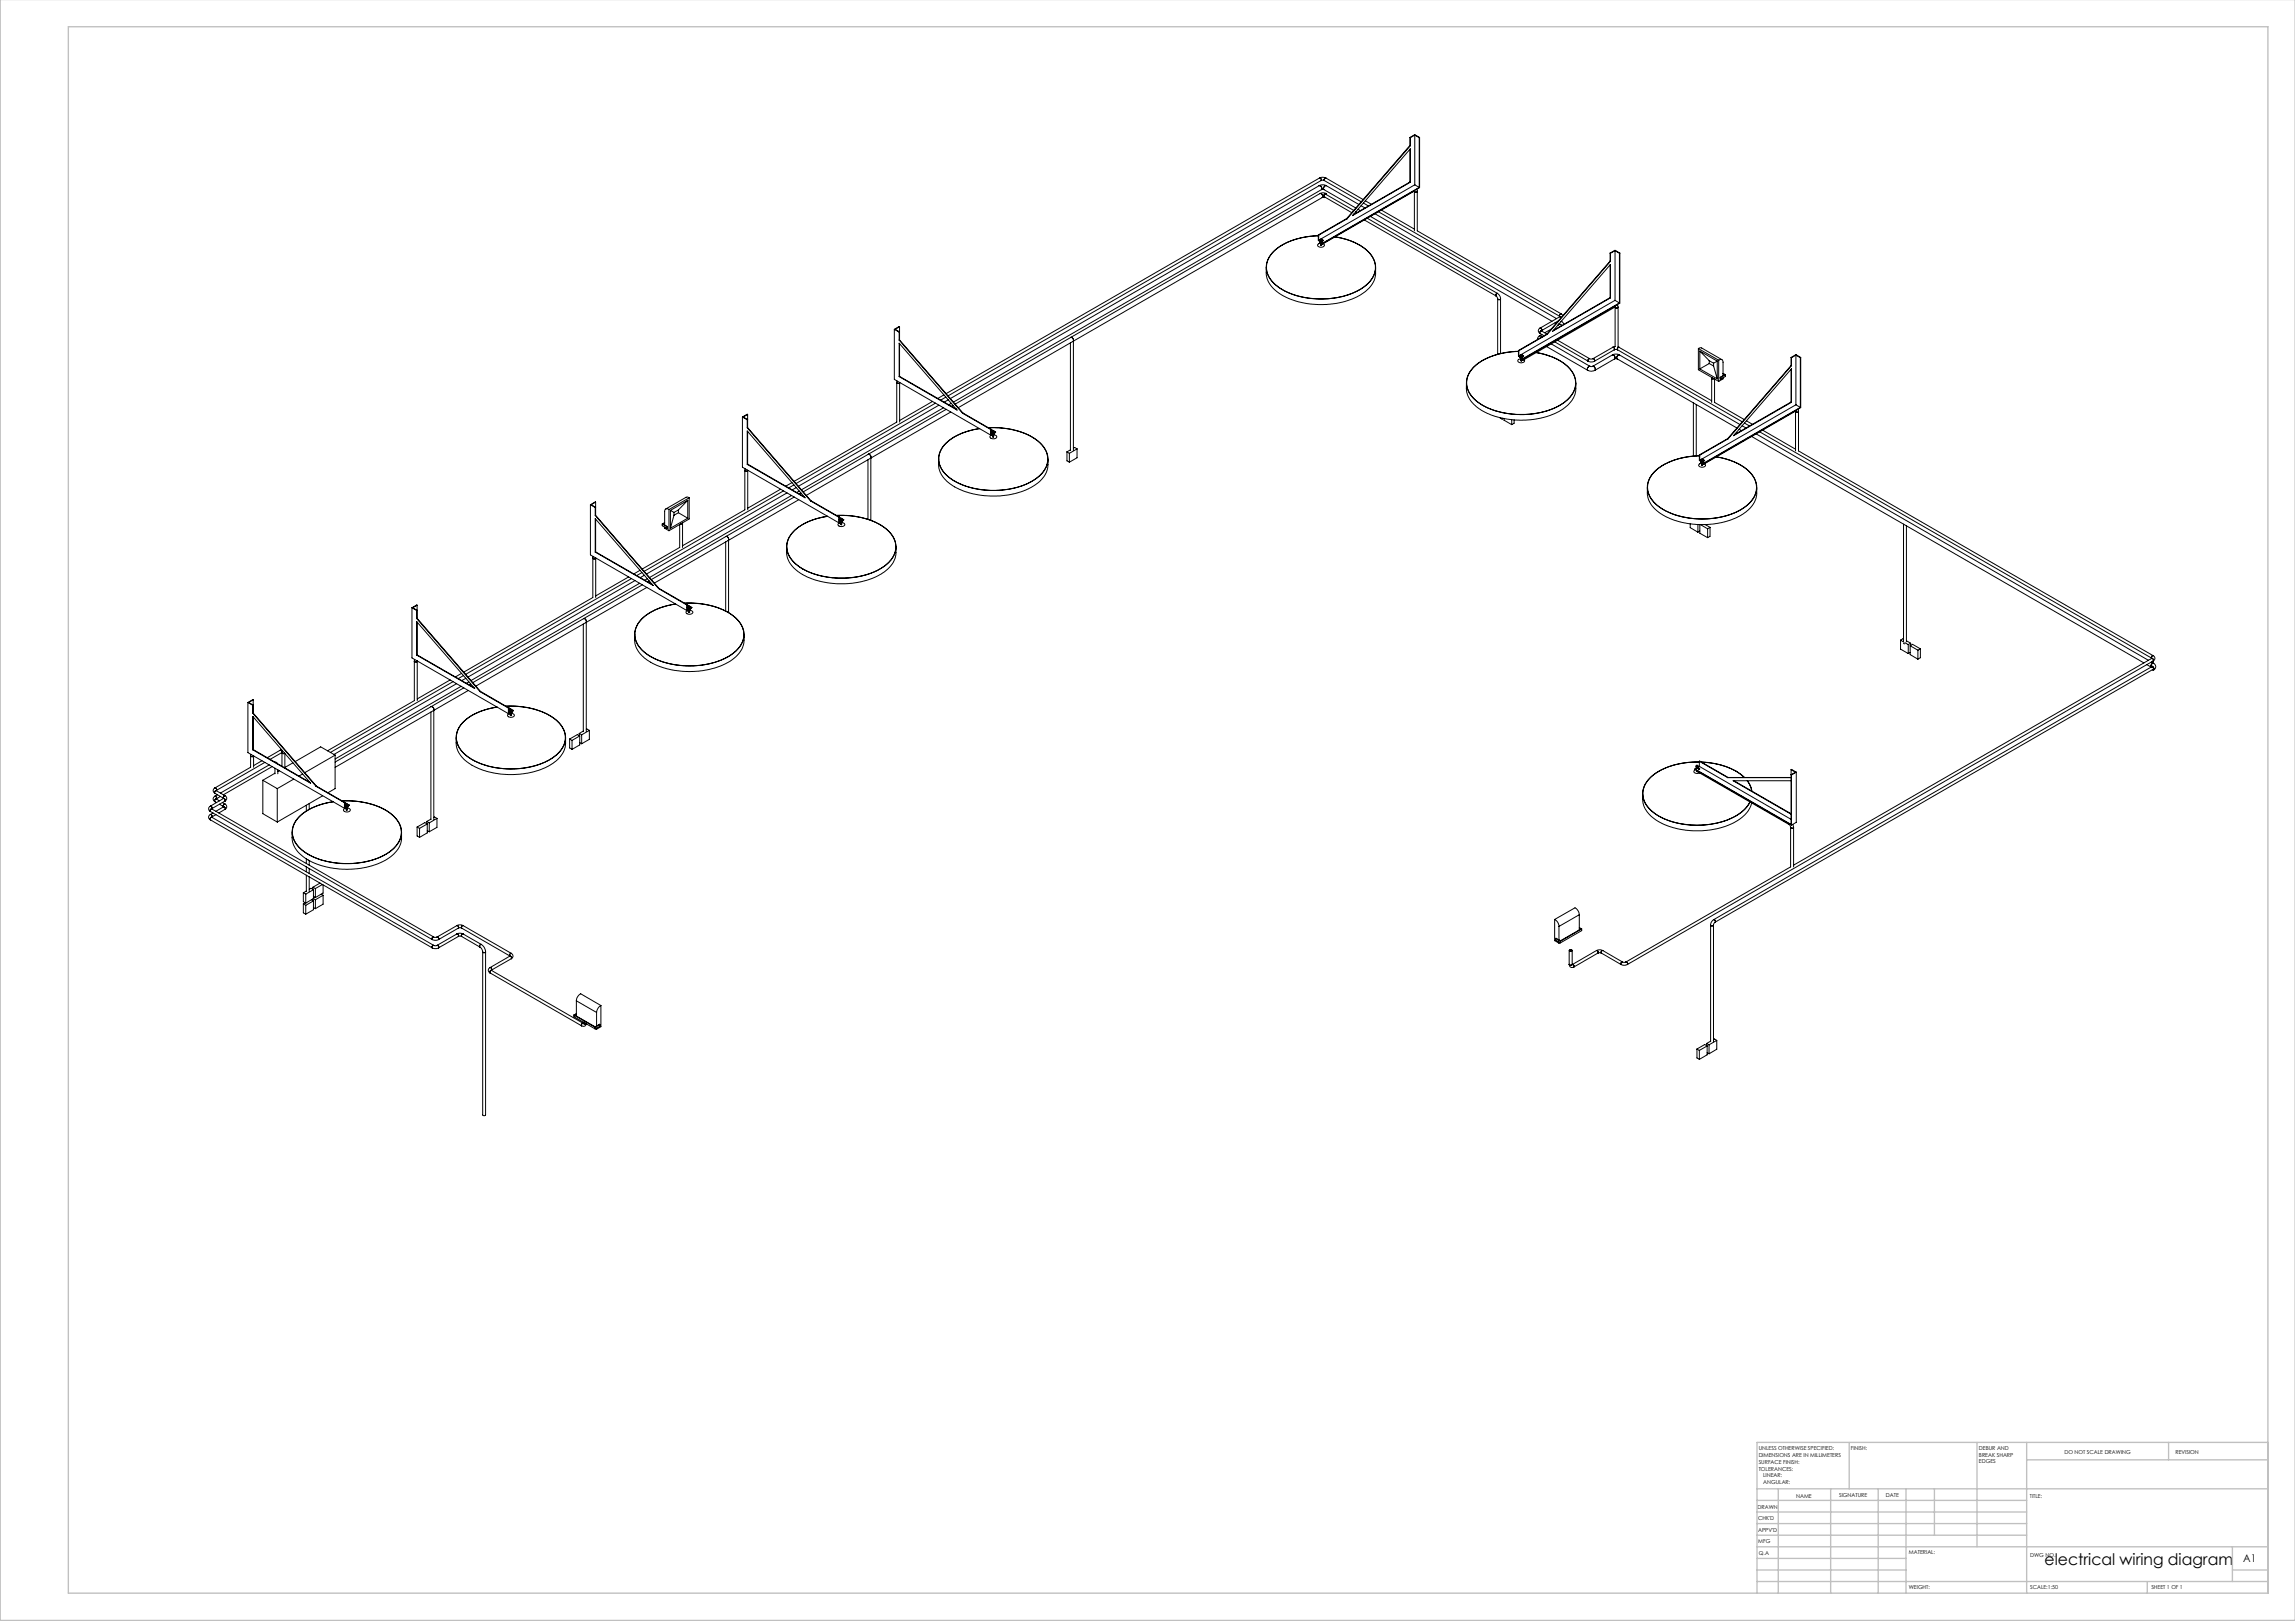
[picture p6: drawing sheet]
<svg xmlns="http://www.w3.org/2000/svg" width="841mm" height="594mm" viewBox="0 0 841 594" stroke-linecap="round" stroke-linejoin="round" font-family="sans-serif">
<defs><g id="words">
<text font-size="5.9" x="749.3" y="573.6">electrical wiring diagram</text>
<text font-size="3.9" x="822" y="572.4">A1</text>
<g font-size="2">
<text x="644.5" y="531.4">UNLESS OTHERWISE SPECIFIED:</text>
<text x="644.5" y="533.9">DIMENSIONS ARE IN MILLIMETERS</text>
<text x="678.2" y="531.4">FINISH:</text>
<text x="725.2" y="531.3">DEBUR AND</text>
<text x="725.2" y="533.8">BREAK SHARP</text>
<text x="756.5" y="532.8">DO NOT SCALE DRAWING</text>
<text x="797.2" y="533">REVISION</text>
<text x="644.5" y="536.4">SURFACE FINISH:</text>
<text x="644.5" y="538.9">TOLERANCES:</text>
<text x="725.2" y="536.3">EDGES</text>
<text x="646.1" y="541.4">LINEAR:</text>
<text x="646.1" y="543.9">ANGULAR:</text>
<text x="658.2" y="548.8">NAME</text>
<text x="673.9" y="548.7">SIGNATURE</text>
<text x="691.1" y="548.7">DATE</text>
<text x="743.8" y="549">TITLE:</text>
<text x="644.1" y="552.9">DRAWN</text>
<text x="644.3" y="557.1">CHK'D</text>
<text x="644.3" y="561.2">APPV'D</text>
<text x="644.3" y="565.6">MFG</text>
<text x="644.5" y="569.9">Q.A</text>
<text x="699.5" y="569.3">MATERIAL:</text>
<text x="744" y="570.4">DWG NO.</text>
<text x="699.5" y="582.3">WEIGHT:</text>
<text x="744" y="582.4">SCALE:1:50</text>
<text x="788.4" y="582.4">SHEET 1 OF 1</text>
</g>
</g></defs>
<g fill="none" stroke="#c0c0c0" stroke-width=".5">
<path d="M.1 0v593.8h841M25 9.8h806.1v574h-806.1zM677.7 528.6v17M724.5 528.6v38.2M742.7 528.6v55.2M742.7 534.9h88.4M794.7 528.6v6.3M831.1 528.6h-187.2v55.2M643.9 545.6h187.2M643.9 558.3h98.8M643.9 554.1h98.8M643.9 549.8h98.8"/>
<path d="M651.7 545.6v38.2M670.8 545.6v38.2M688.3 545.6v38.2M698.5 545.6v38.2M708.9 545.6v17M643.9 579.5h187.2M643.9 562.6h98.8M643.9 575.3h54.6M643.9 571.1h54.6M643.9 566.8h187.2M786.9 579.5v4.3M818.1 575.3h13"/>
<path d="M818.1 566.8v12.7"/>
</g>
<g fill="none" stroke="#000" stroke-width=".37">
<path d="M516.7 53.3l.1 .1M516.7 53.3l-23.2 26.8M516.7 50.4h.1M516.7 50.4l1.7-1.1 1.8 1.1M516.7 50.4v2.9M516.7 54.7v12M516.8 50.4v3M516.8 54.5v12.3l-21.2 12.2zM516.8 53.4l-23.2 26.8M518.4 49.5l-1.6 .9M518.4 49.5v18.2M518.4 49.5l1.7 .9"/>
<path d="M520.1 50.4v18.3M520.2 50.4v18.3l-35.3 20.4M520.2 50.4h-.1M483.4 68a2.84 2.84 0 0 1 2.6 0M483.4 68a.99 .99 0 0 1 .9 1.5M483.4 68a.98 .98 0 0 1 .9 1.5M483.4 68l-135.1 78M483.6 65.2a2.47 2.47 0 0 1 2.2 0M483.6 65.2a.62 .62 0 0 1 .5 1M483.6 65.2l-136.9 79M483.7 70.9l.8-.2 1.5 .2M483.7 70.9a.95 .95 0 0 1 .8 1.5"/>
<path d="M483.7 70.9a.96 .96 0 0 1 .8 1.5M483.7 70.9l-91.3 52.7M484.1 66.2h1.2M484.1 66.2l-136.7 78.9M484.3 69.5h.9M484.3 69.5l-134.9 77.8M484.5 72.4h.6M484.5 72.4l-91.3 52.7M485.2 69.5l11.7 6.7M485.3 66.2l13.5 7.7M485.8 65.2a.65 .65 0 0 0-.5 1M485.8 65.2l13.7 7.9"/>
<path d="M486 71.3a.55 .55 0 0 0-.8 .2 .55 .55 0 0 0 .3 .7M486 68a.96 .96 0 0 0-.8 1.5M486 68a.95 .95 0 0 0-.8 1.5M486 68l11.9 6.9M486.1 71.4a.56 .56 0 0 0-.6-.5 .56 .56 0 0 0-.5 .7 .47 .47 0 0 0-.1 .6 .47 .47 0 0 0 .7 .1M496.1 77.1l-10.3-5.9a.6 .6 0 0 0-.5 .9l10 5.8M496.1 78.4l.2 .1M496.9 77.6l.4 .3M497.6 76.7l.9 .5M498.8 75.4l1.4 .8M499.6 74.4l1.9 1.1M500.3 73.6l2.2 1.3"/>
<path d="M501 80l47.7 27.5M502.2 79.3l66.5 38.4M503.9 78.3l66.5 38.5M505.1 77.6l66.5 38.4M506.2 77l12.1 7M516.7 66.7l.1 .1M516.7 66.7l-20.8 12M518.2 70.1h.1M518.2 70.1l-33.6 19.4M518.3 70.1a.6 .6 0 0 0 1.1 0M518.3 70.1v14.5M518.3 69.8l-.1 .3"/>
<path d="M518.4 67.7l-34.4 19.9M518.4 67.7l1.7 1M519.1 69.3l.3 .8M519.4 70.1v14.5l52.7 30.4M520.1 68.7l-35.2 20.3M464 97.9v2a10.4 10.4 0 0 0 6.7 8.7 31 31 0 0 0 28.7-1.1 9.2 9.2 0 0 0 4.7-7.5v-2M483.1 86.1l.1 .1M483.1 86.1v2l.4 .3M483.2 86.2v1.8M483.2 88l.4 .2M483.7 88.7l.2 .6M483.7 88.7l.1 .1"/>
<path d="M483.8 88.8l.3 .6M483.8 88.4l1.1 .6M483.9 89.1a.79 .79 0 0 0-1.1 .8 .79 .79 0 0 0 1.1 .7 .82 .82 0 0 0 1.1-.1 .82 .82 0 0 0 0-1.1l-.1-.1M483.9 87.7l-.7 .3M483.9 89.3l.2 .1M483.9 89.3l.2 .6M483.9 88.6l1 .5M484 88.6v.1M484.1 88.7v.1M484.1 88.3h.1M484.1 88.3l.2 .1M484.1 89.4v.5"/>
<path d="M484.2 89.3l-.1 .6M484.3 87.9l-.2 .4M484.3 88.4h.1M484.3 88.4a.34 .34 0 0 0 .1-.4 .34 .34 0 0 0-.5-.1 .34 .34 0 0 0-.1 .4l.4 1M484.5 87.7a.67 .67 0 0 0-.8 .2 .67 .67 0 0 0 0 .8M484.5 88.3a.44 .44 0 0 0-.2-.7 .44 .44 0 0 0-.5 .6v.6M484.5 88.2h.1M484.6 88l.4 .1-.5 .1M484.6 88.2h.4M484.6 89l-.1 .4-.3-.2M484.7 89.1l-.1 .4-.4-.2M484.8 88.1l-.2 .1"/>
<path d="M484.9 89v.1M489.3 86.8a19.6 19.6 0 0 1 13.7 7.3 7.9 7.9 0 0 1-2.8 10.8 30.5 30.5 0 0 1-26.1 3.1 14 14 0 0 1-9.9-8.5 9 9 0 0 1 5.3-9.5 27.6 27.6 0 0 1 13.6-3.6 23.1 23.1 0 0 0-17.2 6.7 7.8 7.8 0 0 0 2.1 11.7 29.7 29.7 0 0 0 23.8 3.8 16.6 16.6 0 0 0 11.6-7.7 8.3 8.3 0 0 0-4-10.3 24 24 0 0 0-10.2-3.8M493.5 80.1l.1 .1M493.5 80.1l-10.4 6M493.6 80.2l-10.4 6M500 80.6l48.2 27.8M590 92.7l1.8-1 1.8 1M590 95.7h.2M590 95.7l-23.2 26.7M590 92.7l.2 .1M590 92.7v3M590 97v12.1"/>
<path d="M590.2 92.8v2.9M590.2 96.9v12.2l-21.2 12.3zM590.2 95.7l-23.2 26.8M591.8 91.9v18.2M591.8 91.9l-1.6 .9M591.8 91.9l1.6 .9M593.4 92.8v18.2M593.6 92.7v18.4l-35.4 20.4M593.6 92.7l-.2 .1M329.6 119.7l-1.6 1 1.5 1M329.6 119.7v4.9M329.6 119.7l-1.9 1"/>
<path d="M548.2 108.4l.6 1.1M548.7 107.5l.8 .7 .4 1.3M548.7 107.5a.6 .6 0 0 0-.5 .9M548.8 109.5a.6 .6 0 0 0 1.1 0M548.8 109.5v20.3M549.9 109.5a.62 .62 0 0 1-1.1 0M549.9 109.5v20.1M569.8 118.3l.4 .3M571 119l.1 .1M571 117.6l-6.1 3.6M571.3 118.9h.1M571.3 118.7v.2z"/>
<path d="M571.4 118.8h.1M571.4 118.8l.9 .5zM571.4 118.8l-.5 .4M571.6 116h.1M571.6 116.1l.5 .2M571.6 116.1l-7.3 4.2M571.7 116l-.1 .1M572.1 117.8l.2 .1M572.1 115l.6 .7M572.1 115a.59 .59 0 0 0-.5 1M572.3 117.9l.8 1M590 109.1l-20.8 12"/>
<path d="M590 109.1h.2M591.8 112.5l-33.6 19.4M591.8 110.1l-34.4 19.9M591.8 110.1l1.6 .9M591.9 112.6v14.4l-.9 .3M591.9 112.5v.1M591.9 112.1l-.1 .4zM591.9 112.6a.63 .63 0 0 0 1 0M591.9 112.5h-.1M592.6 111.7l.3 .9M592.9 112.6v14.5l.4 .2M593.4 111l-35.2 20.3"/>
<path d="M327.7 120.7v18.3l35.4 20.4M327.7 120.7l1.8 1M328.8 139.6l-.2 .6M329.5 121.7v2.9M329.5 125.8l21.2 24.5-21.2-12.3zM329.5 124.6l23.2 26.8M329.6 124.6h-.1M329.6 124.6l23.2 26.7M329.6 137.9l20.8 12M329.6 137.9l-.1 .1M329.6 125.9v12M392.3 125.7v39.4"/>
<path d="M392.4 123.6a.95 .95 0 0 1 .8 1.5M392.4 123.6a.96 .96 0 0 1 .8 1.5M392.4 123.6l-42.4 24.5M393.2 125.1l-42 24.3M393.3 125v40.1M556.4 128.4l.2 .1M556.4 128.4v2.1l.5 .2M556.6 128.5v1.9M556.6 130.4l.3 .2M557 131l.2 .1M557 131l.3 .6M557.2 131.1l.3 .7"/>
<path d="M557.2 130.8l1 .5M557.2 131.5a.79 .79 0 0 0-1 .8 .79 .79 0 0 0 1.1 .7 .84 .84 0 0 0 1-.2 .84 .84 0 0 0 .2-1h-.1M557.2 130l-.6 .4M557.3 131.6l.2 .2M557.3 131.6l.2 .7M557.3 131l.9 .5M557.5 131.8v.5M557.5 130.7h.1M557.5 130.7l.2 .1M557.6 131.1a.46 .46 0 0 0 .1 .7 .46 .46 0 0 0 .6-.2v-.1M557.6 131.5h.1M557.6 130.2l-.1 .5"/>
<path d="M557.7 130.8a.33 .33 0 0 0 .1-.5 .33 .33 0 0 0-.4-.1 .33 .33 0 0 0-.2 .4l.4 1.1-.1 .6M557.7 131.2a.33 .33 0 0 0 0 .5 .33 .33 0 0 0 .5-.1v-.1M557.7 130.8h.1M557.8 130.1a.65 .65 0 0 0-.8 .1 .65 .65 0 0 0 0 .8M557.8 130.7a.42 .42 0 0 0-.2-.7 .42 .42 0 0 0-.5 .5l.1 .6M557.9 130.5l.4 .1M557.9 130.5v.1M558 130.3l.4 .2-.5 .1M558.2 131.3v.2M563 129.2a18.6 18.6 0 0 1 13.7 7.9 8.1 8.1 0 0 1-3.5 10.4 30.5 30.5 0 0 1-27.2 2.3 12 12 0 0 1-8.6-9 10.3 10.3 0 0 1 6.7-9.2 28.1 28.1 0 0 1 12.3-2.8 23.7 23.7 0 0 0-16.9 6.4 7.7 7.7 0 0 0 1.5 11.7 29.1 29.1 0 0 0 22.5 4.4 17.4 17.4 0 0 0 13.3-8.1 8.1 8.1 0 0 0-3.7-10 24.4 24.4 0 0 0-10.2-4M564.2 123l-.6 .6-.2 .8M564.2 123l.8 .5z"/>
<path d="M564.3 120.3a1.06 1.06 0 0 0-.6 .9 1.06 1.06 0 0 0 .6 1M564.3 120.3l.1-.1a.62 .62 0 0 1 .5 1M564.3 122.2l1.5 .8M564.9 121.2v.1M564.9 121.3l-.1-.1a.66 .66 0 0 0-.5 1M564.9 121.3l2 1.1M565 122.6l-.8 .4M566.7 127l15.1 8.7M566.8 122.4l.2 .1M566.8 122.4l-10.4 6M567 122.5l-10.4 6M568.4 126l14.3 8.3"/>
<path d="M568.5 120.6l-2.4 1.3M569.7 125.3l12.3 7.1M570.8 124.7l11.7 6.7M581.8 135.7a2.84 2.84 0 0 0 2.6 0M582 132.4a2.54 2.54 0 0 0 2.3 0M582.5 131.4h1.2M582.5 131.4a.61 .61 0 0 0-.5 1M582.7 134.3h.9M582.7 134.3a.97 .97 0 0 0-.9 1.4M582.7 134.3a.96 .96 0 0 0-.9 1.4M583.6 134.3a.97 .97 0 0 1 .8 1.4M583.6 134.3a.96 .96 0 0 1 .8 1.4"/>
<path d="M583.7 131.4l.5 .2 .1 .8M590.9 130.1a2.77 2.77 0 0 1 2.5 0M590.9 130.1a.96 .96 0 0 1 .8 1.4M590.9 130.1a.95 .95 0 0 1 .8 1.4M590.9 130.1l-7.3 4.2M591 127.3a.61 .61 0 0 1 .5 .9M591 127.3l-7.3 4.1M591.5 128.2h1.3M591.5 128.2l-7.2 4.2M591.7 131.5h.9M591.7 131.5l-7.3 4.2M592.6 131.5l43.9 25.3"/>
<path d="M592.8 128.2l45.7 26.4M593.3 127.3v-.1a.66 .66 0 0 0-.5 1M593.3 127.3l33.9 19.6M593.4 130.1a.94 .94 0 0 0-.8 1.4M593.4 130.1l44.2 25.5M622.4 127.7l1.1-.2 7.5 4.3M622.4 127.7l7.4 4.3M622.4 127.7v7.8l7.4 4.3M622.9 128.7l6.4 3.6M622.9 128.7v6.5M622.9 135.2l6.4 3.6M622.9 128.7l3.5 3.5"/>
<path d="M626.4 132.2l1.5 .9M626.4 133.2l-3.5 2M626.4 133.2l1.5 .9M626.4 132.2v1M627.2 138.6v8.9M627.4 138.4a.44 .44 0 0 0 .1 .6 .44 .44 0 0 0 .6-.2M627.5 138.4l-.1 .3h.6M627.9 133.1v1M627.9 134.1l1.4 4.7M628.3 138.9v8.6l10.9 6.2M629.3 132.3v6.5M629.3 132.3l-1.4 .8"/>
<path d="M629.8 132a.91 .91 0 0 1 1.1-.2 .91 .91 0 0 1 .5 .9v5M629.8 132v7.8M630.4 138.2l.1 .8M630.4 138.2l.1 .2M630.5 138.4v.6M631.4 138.5v.3l-1.6 1M631.4 136.9l.6 .4-1.6 .9M631.4 136.8l.9 .5M631.4 137.6h.1M632.3 137.3l-1.8 1.1M632.3 137.3v.6l-1.8 1.1M656.3 133.9l.2 .1"/>
<path d="M656.3 133.9l-23.2 26.8M656.3 131l.2 .1M656.3 131l1.8-1 1.8 1M656.3 131v2.9M656.3 135.3v12M656.5 131.1v2.9M656.5 135.1v12.3l-21.3 12.3zM656.5 134l-23.2 26.8M658.1 130.1l-1.6 1M658.1 130.1v18.2M658.1 130.1l1.6 1M659.7 131.1v18.2"/>
<path d="M659.9 131v18.4l-35.4 20.4M659.9 131l-.2 .1M272.1 152.8v18.4l35.3 20.4M272.1 152.8l1.7 1M273.8 153.8v3M273.8 157.9l21.2 24.5-21.2-12.2zM273.8 156.8l23.2 26.7M274 151.9v4.8M274 158.1v12M274 156.7l-.2 .1M274 156.7l23.1 26.8M274 151.9l-1.7 .9 1.5 1"/>
<path d="M274 151.9l-1.9 .9M328.6 140.2l.3 .3 .8-.3M328.6 140.2v14.5l-37.6 21.7M329.7 140.2h.1M329.7 140.2v14.5M341.7 147.1l-12 7M342.8 147.7l-51.1 29.5M344.1 148.5l-51.5 29.7M345.8 149.4l-52.1 30.1M345.9 144.7l-2.3 1.3M346.6 145.5l-1.9 1.1M346.7 150l-28.5 16.5"/>
<path d="M347.5 146.5l-1.5 .9M348.4 151l-29.4 16.9M348.6 147.8l-.9 .5M349.2 148.5l-.5 .4M350.3 149.9h.1M352.7 151.4l10.4 6M352.8 151.3l-.1 .1M352.8 151.3l10.4 6M362.2 156.7a25.6 25.6 0 0 1 19.5 6.1 7.7 7.7 0 0 1-1.3 12 29.7 29.7 0 0 1-24.8 3.9 16.4 16.4 0 0 1-11-7.6 8.3 8.3 0 0 1 4-10.3 24.4 24.4 0 0 1 10.3-3.8M362.3 156.8a25.7 25.7 0 0 1 19.3 6 7.7 7.7 0 0 1-1.6 12.3 30.1 30.1 0 0 1-24.9 3.4 15.2 15.2 0 0 1-10.7-8.1 8.4 8.4 0 0 1 4.3-9.6 24.4 24.4 0 0 1 10.3-3.7M363.1 157.4v2M363.1 159.4l.3 .2"/>
<path d="M363.2 158.2h.2M363.2 158.4h.3M363.2 157.3l-.1 .1M363.2 157.3v1.9l1-.6M363.2 157.3l1.6 .9M363.4 158.4h.1M363.5 158.4l-.3 .1M363.5 158.6a.44 .44 0 0 1 .3-.7 .44 .44 0 0 1 .5 .5l-.1 .6M363.6 157.9a.67 .67 0 0 1 .7 .2 .67 .67 0 0 1 .1 .8M363.7 158.7a.33 .33 0 0 1-.1-.5 .33 .33 0 0 1 .5-.1 .33 .33 0 0 1 .1 .5l-.4 1 .1 .6M363.7 158.7h.1M363.8 158.1l.1 .5"/>
<path d="M363.8 159.3h.1M363.9 159.3l-.5 .3-.1-.3M363.9 158.6h.1M363.9 159l-.2 .4-.4-.1M363.9 158.6l-.2 .1M363.9 159.7v.5M364 158.9v.2M364.1 159.6l-.2 .1M364.1 159.6l-.2 .6M364.1 158.9l-1 .5M364.2 159.3a.8 .8 0 0 1 1.1 .8 .8 .8 0 0 1-1.2 .7 .79 .79 0 0 1-1-.1 .79 .79 0 0 1-.1-1l.3-.2M364.2 159l-.3 .7"/>
<path d="M364.4 158.9l-.3 .7M364.4 158.9l-.2 .1M364.8 158.2l-.3 .3M364.8 158.2l-.3 .4M537.4 140.2v2.1a10.7 10.7 0 0 0 7.1 8.9 31 31 0 0 0 28.3-1.3 9.4 9.4 0 0 0 4.7-7.5v-2M549.5 153l.9 .6M550.4 153.2v.4M550.9 153.3l-.5 .3M551.1 153.4v.6l2.9 1.6M554 153.8v1.8M554.8 153.9v1.2l-.8 .5M620.5 147.6v19.5"/>
<path d="M621.6 148.2v18.8M637.3 157.3l.9 .5M638.4 156l1.4 .8M639.3 155l1.8 1.1M640 154.2l2.2 1.3M641.9 159.9l143.7 83M643.5 159l143.8 83M644.8 158.2l143.7 83M645.9 157.6l12.1 7M656.3 147.3l.2 .1M656.3 147.3l-20.8 12M657.9 150.7l-33.6 19.4"/>
<path d="M658 150.7h.1M658 150.7a.63 .63 0 0 0 1.1 0M658 150.7v14.5M658 150.5l-.1 .2M658 150.5h.1M658 150.7h-.1M658.1 148.3l-34.4 19.9M658.1 148.3l1.6 1M658.8 150l.3 .7M659.1 150.7v14.5l129.9 75.1M659.7 149.3l-35.2 20.3M272.9 172.4a.6 .6 0 0 0 1.1 0"/>
<path d="M272.9 172.4v14.4l-22.8 13.2M273 171.8l-.1 .6M274 170.1l20.7 12M274 170.1l-.2 .1M274 172.3v.1M274 172.4v14.4M286 179.3l-12 6.9M287.1 179.9l-51.1 29.5M290.2 176.8l-2.3 1.3M290.9 177.7l-1.9 1.1M291.8 178.7l-1.5 .8M292.9 179.9l-.9 .6"/>
<path d="M318.1 168.5v21.8M318.2 166.5a.97 .97 0 0 1 .8 1.4M318.2 166.5a.96 .96 0 0 1 .8 1.4M318.2 166.5l-23.8 13.7M319 167.9l-23.5 13.6M319.1 167.9v22.8M344 168.1l-.1 2.1a10.3 10.3 0 0 0 6.8 8.7 31.2 31.2 0 0 0 28.6-1.2 9.2 9.2 0 0 0 4.7-7.4v-2.1M391 165.6l.9 .5M391 165.6v3.3l.9 .5M391.9 166.1v3.3M392.3 164.8l-1.3 .8M393.3 164.2l.5-.2 .9 .5"/>
<path d="M394.7 164.5l-2.8 1.6M394.7 164.5v3.2l-2.8 1.7M603.7 178.5v2a10.6 10.6 0 0 0 7.1 9 30.9 30.9 0 0 0 28.3-1.4 9.4 9.4 0 0 0 4.6-7.4v-2.1M622.7 166.7l.2 .1M622.7 166.7v2.1l.5 .2M622.9 166.8v1.9M622.9 168.7l.3 .2M623.3 169.3l.2 .1M623.3 169.3l.3 .6M623.5 169l1 .6M623.5 169.7a.79 .79 0 0 0-1 .8 .79 .79 0 0 0 1.1 .7 .84 .84 0 0 0 1-.1 .84 .84 0 0 0 .2-1l-.2-.2M623.6 169.9l.1 .1"/>
<path d="M623.6 169.9l.1 .6M623.6 168.3l-.7 .4M623.6 169.3l.9 .5M623.7 169.3v.1M623.7 170v.5M623.8 169.4v.1M623.8 168.9v.1M623.8 168.9l.2 .1M623.9 168.5l-.1 .4M623.9 169.9l-.2 .6M624 169h.1M624 169a.32 .32 0 0 0 .1-.4 .32 .32 0 0 0-.4-.1 .32 .32 0 0 0-.2 .4l.4 1"/>
<path d="M624.1 168.3a.69 .69 0 0 0-.7 .2 .69 .69 0 0 0-.1 .8M624.2 168.9a.43 .43 0 0 0-.3-.7 .43 .43 0 0 0-.5 .6l.3 1.2M624.2 168.8h.1M624.2 168.6l.5 .2h-.5M624.2 168.8h.4M624.3 169.6l-.1 .4-.3-.3M624.4 169.7l-.1 .4-.4-.2M624.5 168.8l-.2 .1M624.5 169.6v.2M629 167.4a19.1 19.1 0 0 1 13.8 7.7 7.9 7.9 0 0 1-3 10.4 30.3 30.3 0 0 1-26 3.2 14.2 14.2 0 0 1-9.9-8.3 8.6 8.6 0 0 1 4.4-9.3 26.5 26.5 0 0 1 14.4-4.1 23.9 23.9 0 0 0-16.9 6.4 7.8 7.8 0 0 0 1.5 11.8 29.8 29.8 0 0 0 25.8 3.6 14.4 14.4 0 0 0 10.3-8.3 8.7 8.7 0 0 0-4.8-9.6 24.6 24.6 0 0 0-9.7-3.5M633.1 160.7l.2 .1M633.1 160.7l-10.4 6"/>
<path d="M633.3 160.8l-10.4 6M216.4 185v18.3l35.3 20.4M216.4 185l1.7 1M218.1 186v2.9M218.1 190.1l21.3 24.5-21.3-12.3zM218.1 188.9l23.2 26.8M218.3 188.8l-.2 .1M218.3 188.8l23.2 26.8M218.3 184l-1.7 1 1.5 1M218.3 184l-1.9 1M218.3 184v4.8M218.3 190.2v12"/>
<path d="M242.7 192l1.7 1M242.7 192v.6l1.7 1.1M243.6 193.1v.5l1.5 .9M243.6 191.7l-.7 .3 1.7 1M243.6 191.5l-.9 .5M243.6 192.3h-.1M244.4 193v.7M244.6 193h-.2M244.6 193l-.2 .7M245.1 186.7a.89 .89 0 0 0-1-.3 .89 .89 0 0 0-.5 1v5M245.1 186.7v7.8M245.7 187v6.6"/>
<path d="M245.7 187l1.3 .8M247 187.8v1M247 188.8l-1.3 4.8M248.6 186.9l-1.6 .9M248.6 187.9l-1.6 .9M248.6 187.9l3.4 2M248.6 186.9v1M249.1 192.2v8.4l-13.8 7.9M250 191.7l-.5 .2M250.1 191.6l-.1 .3-.6 .1M250.1 191.7v8.9M252 183.3v6.6"/>
<path d="M252 183.3l-6.3 3.7M252 189.9l-6.3 3.7M252 183.3l-3.4 3.6M252.6 182.4l-1.1-.2-7.5 4.3M252.6 182.4l-7.5 4.3M252.6 182.4v7.8l-7.5 4.3M265.9 198.6v25.3M266 196.6a.98 .98 0 0 1 .9 1.4M266 196.6a.99 .99 0 0 1 .9 1.4M266 196.6l-27.3 15.8M266.9 198l-27.1 15.7M267 198v26.5"/>
<path d="M288.4 180.6l-51.5 29.8M290.1 181.6l-52.1 30M291 182.1l-25 14.5M292.7 183.1l-25.8 14.9M293.5 180.7l-.6 .3M294.7 182h-.1M297 183.5l10.4 6M297.1 183.5h-.1M297.1 183.5l10.5 6M303.2 189.2a19.3 19.3 0 0 0-14 7.6 7.9 7.9 0 0 0 3 10.4 30.2 30.2 0 0 0 25 3.5 15 15 0 0 0 10.8-8.1 8.4 8.4 0 0 0-4.3-9.6 28.3 28.3 0 0 0-17.1-4.1 26.1 26.1 0 0 1 19.3 6.1 7.8 7.8 0 0 1-1.6 12.2 30.2 30.2 0 0 1-24.9 3.4 14.7 14.7 0 0 1-10.8-8.4 8.6 8.6 0 0 1 4.8-9.5 24.8 24.8 0 0 1 9.9-3.5M307.4 189.5v2.1M307.4 191.6l.3 .1"/>
<path d="M307.6 190.5l.2 .1h-.2M307.6 190.4h.2M307.6 189.5h-.2M307.6 189.5v1.8l.9-.5M307.6 189.5l1.6 .9M307.8 190.7a.43 .43 0 0 1 .3-.7 .43 .43 0 0 1 .5 .6l-.1 .6M307.9 190.1a.66 .66 0 0 1 .7 .2 .66 .66 0 0 1 .1 .8M308 190.8a.32 .32 0 0 1-.1-.4 .32 .32 0 0 1 .4-.2 .32 .32 0 0 1 .2 .4l-.4 1.1 .2 .6M308 190.8h.1M308.1 190.2l.1 .5M308.1 191.5h.1M308.2 191.4l-.4 .3-.2-.2"/>
<path d="M308.2 191.1l-.3 .5-.2-.2M308.2 190.7l-.2 .1M308.2 190.7h.1M308.3 191.8v.5M308.3 191.1v.1M308.4 191l-1 .6M308.4 191.7l-.1 .1M308.4 191.7l-.1 .6M308.5 191.5a.77 .77 0 0 1 1.1 .7 .77 .77 0 0 1-1.1 .7 .89 .89 0 0 1-1 0 .89 .89 0 0 1-.3-1l.4-.2M308.5 191.2l-.2 .6M308.7 191.1l-.3 .6M308.7 191.1l-.2 .1"/>
<path d="M309.2 190.4l-.4 .2M309.2 190.4l-.4 .4M619.4 192v1.4l2.8 1.6M622.2 192.2v2.8M622.9 192.2v3.2l2.9 1.6M622.9 194.6l-.7 .4M623.1 192.2l2.7 1.6M624.8 192.2l1.8 1M625.8 193.8v3.2M626.6 193.2v3.3l-.8 .5M626.6 193.2l-.8 .6M697.5 192.1v43.1"/>
<path d="M698.6 192.7v42.5M217.2 204.5a.6 .6 0 0 0 1.1 0M217.2 204.5v14.5l-47.3 27.3M217.4 203.9l-.2 .6M218.3 202.2l20.8 12M218.3 202.2l-.2 .1M218.3 204.5v14.5M230.4 211.4l-12.1 7M231.4 212l-60.8 35.1M232.7 212.8l-61.2 35.3M234.4 213.7l-61.8 35.7M234.5 209l-2.2 1.3"/>
<path d="M235.2 209.8l-1.9 1.1M235.4 214.3l-62.2 35.8M236.1 210.8l-1.5 .9M237 215.3l-22.3 12.8M237.2 212.1l-.9 .5M237.9 212.9l-.6 .3M239 214.1l-.1 .1M241.3 215.7l10.4 6M241.5 215.6l-.2 .1M241.5 215.6l10.3 6M288.3 200.3v2a10.3 10.3 0 0 0 6.7 8.7 30.9 30.9 0 0 0 29.1-1.4 9 9 0 0 0 4.2-7.2v-2M151 222.7v18.4l35.3 20.4"/>
<path d="M151 222.7l1.7 1M152.7 223.7v3M152.7 227.8l21.3 24.5-21.3-12.2zM152.7 226.7l23.2 26.8M152.9 221.8v4.8M152.9 228v12M152.9 226.6l-.2 .1M152.9 226.6l23.2 26.8M152.9 240l-.2 .1M152.9 240l20.8 12M152.9 221.8l-1.7 .9 1.5 1M152.9 221.8l-1.9 .9"/>
<path d="M213.7 228.7v39.4M213.9 226.7a.96 .96 0 0 1 .8 1.4 .95 .95 0 0 0-.8-1.4zM214.7 228.1l-40.3 23.3M214.8 228.1v40M232.6 232.4v2a10.7 10.7 0 0 0 7.1 9 31 31 0 0 0 28.7-1.7 9.2 9.2 0 0 0 4.3-7.1v-2.1M250.8 221a26.7 26.7 0 0 1 18.9 5.5 7.8 7.8 0 0 1-1 12.9 30.3 30.3 0 0 1-26 3.1 13.8 13.8 0 0 1-9.9-8.5 9 9 0 0 1 5.2-9.4 25.7 25.7 0 0 1 9.5-3.3M250.9 221a26.2 26.2 0 0 1 19 5.8 7.6 7.6 0 0 1-.9 12.3 29.3 29.3 0 0 1-23.6 4.1 16.9 16.9 0 0 1-12.1-7.9 8.2 8.2 0 0 1 4-10.2 24.4 24.4 0 0 1 10.3-3.7M251.7 221.7v2M251.7 223.7l.3 .1M251.8 222.5h.3M251.8 221.6l-.1 .1M251.8 221.6v1.9l1-.6"/>
<path d="M251.8 221.6l1.7 1M251.9 222.6l.2 .1zM252 222.6l.1 .1M252.2 222.9a.41 .41 0 0 1 .1-.7 .41 .41 0 0 1 .5 .4v.7M252.2 222.2a.62 .62 0 0 1 .8 .3 .62 .62 0 0 1-.2 .8M252.3 223a.36 .36 0 0 1 0-.5 .36 .36 0 0 1 .5-.1 .36 .36 0 0 1 0 .5l-.4 1 .2 .6M252.3 223h.1M252.4 222.4l.1 .5M252.4 223.7h.1M252.5 223.5l-.4 .4-.2-.2M252.5 222.9h.1M252.5 223.3l-.2 .4-.3-.1"/>
<path d="M252.5 222.9l-.2 .1M252.6 223.9v.6M252.6 223.2v.2M252.7 223.8l-.1 .1M252.7 223.8l-.1 .7M252.7 223.2l-1 .5M252.8 223.7a.78 .78 0 0 1 1.1 .7 .78 .78 0 0 1-1.1 .7 .91 .91 0 0 1-1-.1 .91 .91 0 0 1-.3-1l.4-.2M252.8 223.3l-.2 .6M253 223.2l-.3 .6M253.5 222.6l-.4 .2M253.5 222.6l-.3 .3M696.5 234.6l1 .6"/>
<path d="M696.5 234.6v3.3l2.8 1.6M697.5 235.7l.5 .2M697.5 234.2l-.2-.1-.8 .5M698 235.5l1.3 .7M698.6 234.8l1.6 .9M699.3 236.2v3.3M700 239.1l-.7 .4M700 236.6l2.8 1.7M700 236.6v3.3l2.8 1.6M700 236.6l.9-.5 2.8 1.7M700.2 235.7l-.9 .5M700.2 235.7v.8"/>
<path d="M702.8 238.3v3.2M703.7 237.8v3.2l-.9 .5M703.7 237.8l-.9 .5M90.8 257.4v18.4l35.4 20.4M90.8 257.4l1.8 1M92.6 258.4v3M92.8 256.5l-1.7 .9 1.5 1M92.8 256.5v4.8M92.8 256.5l-2 .9M151.8 242.3l.4 .3 .7-.3M151.8 242.3v14.4l-31.8 18.4M152 241.7l-.2 .6"/>
<path d="M152.9 242.2v.1M152.9 242.3v14.4M158 258.9a.96 .96 0 0 1 .9 1.5 .97 .97 0 0 0-.9-1.5zM165 249.2l-12.1 6.9M166 249.8l-44.9 25.9M167.3 250.5l-44.9 26M169 251.5l-46.2 26.6M169.1 246.8l-2.2 1.3M169.8 247.6l-1.9 1.1M170 252.1l-47.2 27.2M170.7 248.6l-1.5 .8M171.6 253l-12.7 7.4"/>
<path d="M171.8 249.9l-.9 .5M172.5 250.6l-.6 .4M173.6 251.9h-.1M175.9 253.5l10.4 6M176.1 253.4l-.2 .1M176.1 253.4l10.3 6M185.4 258.8a26 26 0 0 1 19.5 6.1 7.8 7.8 0 0 1-1.6 12.2 29.9 29.9 0 0 1-23.3 3.9 17.1 17.1 0 0 1-12.2-7.9 8.3 8.3 0 0 1 4-10.3 25 25 0 0 1 10.3-3.7M185.5 258.8a26.2 26.2 0 0 1 19 5.8 7.6 7.6 0 0 1-.9 12.3 29.2 29.2 0 0 1-22.5 4.3 18.2 18.2 0 0 1-13.1-7.8 8 8 0 0 1 3.5-10.3 24.5 24.5 0 0 1 10.7-4M186.3 259.5v2M186.4 259.4l-.1 .1M186.4 259.4v1.9l1-.6M186.4 259.4l1.7 .9"/>
<path d="M186.8 260a.67 .67 0 0 1 .8 .2 .67 .67 0 0 1 0 .8M786.7 243.6l1.5 .8M788.2 244.5a.52 .52 0 0 1 .5-.5 .52 .52 0 0 1 .5 .6 .49 .49 0 0 1 .2 .7 .49 .49 0 0 1-.7 .2M788.3 244.5a.55 .55 0 0 1 .8 .1 .55 .55 0 0 1-.3 .8M788.4 242.6l.8 .5M788.4 244v.1M788.5 243.3l.7-.2a1 1 0 0 0-1 1.2zM788.5 244.2v.2M788.5 241.2h.1M788.5 241.3a.62 .62 0 0 1 .5 .9M788.5 241.3a.59 .59 0 0 1 .5 .3 .59 .59 0 0 1 0 .6M788.5 241.3l-131.2 75.7"/>
<path d="M788.8 244.3h-.1M789 240.3a1.06 1.06 0 0 1 .7 .9 1.06 1.06 0 0 1-.7 1M789 240.3v-.1a.66 .66 0 0 0-.5 1M789 242.2l-192.7 111.2M789.2 243.1a1.37 1.37 0 0 1 .8 1.2 1.37 1.37 0 0 1-.8 1.2M91.8 277l.4 .3 .7-.3-.3 .3zM91.8 277v4.2l-13.1 7.5M92 276.4l-.2 .6M92.6 262.5l21.2 24.5-21.2-12.2zM92.6 261.4l23.2 26.7M92.8 261.3l-.2 .1M92.8 261.3l23.2 26.8"/>
<path d="M92.8 274.7l20.8 12M92.8 274.7l-.2 .1M92.8 262.7v12M92.9 277v4.2M96 278.8l-3.1 1.8M97.1 279.4l-17.8 10.3M100.7 279.3l.7 .1 .3 .5M102.7 274.9h.1a.62 .62 0 0 1 .5 .9M102.7 274.9l-4.8 2.8M103.2 274.7l-.5 .2M103.3 275.8v.1M103.3 275.8l-4.3 2.5"/>
<path d="M103.3 275.9l.5 .3 .5-.2-.5 .2zM103.3 275.9v4.9M104.4 276.1v5.3M107.4 279.5l-3 1.7M122.8 276.7l-5.3-3-9.3 5.4M122.8 276.7l-11.1 6.4M122.8 276.7v12.3l-2.6 1.5M157.9 260.9v39.4M158.9 260.4l-36.1 20.8M159 260.3v40M167.2 270.2l-.1 2a10.8 10.8 0 0 0 7.2 8.9 31.2 31.2 0 0 0 28.3-1.4 9.4 9.4 0 0 0 4.7-7.4v-2M186.3 261.5l.3 .1"/>
<path d="M186.4 260.2h.3M186.4 260.4h.3M186.6 260.4h.1M186.7 260.5h-.3M186.8 260.6a.44 .44 0 0 1 .2-.7 .44 .44 0 0 1 .5 .6l-.1 .6M186.9 260.7a.33 .33 0 0 1-.1-.4 .33 .33 0 0 1 .5-.1 .33 .33 0 0 1 .1 .4l-.4 1 .1 .6M186.9 260.7h.1M187 260.1l.1 .5M187 261.4h.1M187.1 260.6h.1M187.1 261l-.2 .4-.4 .1 .3 .1 .3-.3M187.1 260.6l-.2 .1"/>
<path d="M187.1 261.7v.5M187.2 261v.1M187.3 261.6l-.2 .6M187.3 261.6l-.2 .1M187.3 260.9l-1 .6M187.4 261.4a.78 .78 0 0 1 1.1 .7 .78 .78 0 0 1-1.1 .7 .85 .85 0 0 1-1.1 0 .85 .85 0 0 1-.1-1.1l.3-.2M187.4 261.1l-.3 .6M187.6 261l-.3 .6M187.6 261l-.2 .1M188.1 260.3l-.4 .2M188.1 260.3l-.4 .4M208.7 270.8l.9 .5"/>
<path d="M208.7 270.8v3.3l.9 .5M209.6 271.3v3.3M212.3 268.8l.8 .5M212.3 268.8v.8M212.4 269.7l-.8-.5-2.9 1.6M212.4 269.7l-2.8 1.6M212.4 269.7v3.3l-2.8 1.6M212.4 272.1l.7 .4M213.1 269.3v3.2M213.7 267.9l-1.4 .9M214.8 267.3l.3-.1 .9 .4M216 267.6l-2.9 1.7"/>
<path d="M216 267.6v3.3l-2.9 1.6M622.7 279.3a25.7 25.7 0 0 0-18 5.8 7.8 7.8 0 0 0 .9 12.4 29.3 29.3 0 0 0 23.6 4.1 17.3 17.3 0 0 0 12-7.7M622.7 279v1.8M622.7 279l10.4 6M622.7 279l10.6 5.9M623.5 279.2a24.6 24.6 0 0 1 15.8 5.7M623.6 279.3a24.2 24.2 0 0 1 15.6 5.6M77.1 295.4a1.06 1.06 0 0 0-.7 1 1.06 1.06 0 0 0 .7 .9M77.1 298.5a1.06 1.06 0 0 0-.7 .9 1.06 1.06 0 0 0 .7 1M77.1 295.4a.6 .6 0 0 1 .5 .9M77.1 298.5v-.1a.66 .66 0 0 1 .5 1M77.1 297.3l81.3 47"/>
<path d="M77.6 296.3v.1M77.6 299.4v.1M77.6 296.4a.64 .64 0 0 0-.5 .9M77.6 299.5h-.1a.62 .62 0 0 0-.4 .9M77.6 299.5a.62 .62 0 0 0-.5 .9M77.6 296.4l81.3 47M77.6 299.5l81.3 46.9M78 297.9l-.9 .6M78.7 288.7a1.06 1.06 0 0 0-.6 1 1.06 1.06 0 0 0 .6 1M78.7 291.8a1.08 1.08 0 0 0-.6 1 1.08 1.08 0 0 0 .6 1M78.7 288.7a.6 .6 0 0 1 .6 1M78.7 291.8h.1a.62 .62 0 0 1 .5 .9"/>
<path d="M78.7 290.7l3.2 1.8M78.7 293.8l.6 .3M79.1 298.5l-1.5 .9M79.2 292.7l.1 .1M79.3 289.7h.1M79.3 292.7l-.1 .1M79.3 289.7a.64 .64 0 0 0-.6 1M79.3 292.8h-.1a.62 .62 0 0 0-.5 1M79.3 289.7l3.1 1.9M79.3 292.8l1.1 .7M79.7 291.2l-1 .6M80.4 294.7l1.5 .9"/>
<path d="M80.8 291.8l-1.5 .9M81.5 294.1l.9 .5M81.9 292.5v.1M81.9 295.6h.1M81.9 292.6h.1a.64 .64 0 0 1 .4 .9M81.9 295.7h.1a.6 .6 0 0 1 .4 .9M81.9 295.7h.1a.62 .62 0 0 1 .4 .9M81.9 292.6l-4.8 2.8M81.9 295.7l-2.8 1.6M82 295.6l-.1 .1M82.4 291.6a1.06 1.06 0 0 1 .7 1 1.06 1.06 0 0 1-.7 .9M82.4 294.6a1.06 1.06 0 0 1 .7 1 1.06 1.06 0 0 1-.7 1"/>
<path d="M82.4 291.6a.6 .6 0 0 0-.5 .9M82.4 294.6a.65 .65 0 0 0-.5 1M82.4 293.5l-4.8 2.8M82.4 296.6l-2.2 1.3M96.3 285.9l5.3 3.1M96.3 285.9v12.3l5.3 3M98.7 280.3l-17.9 10.3M99.7 280.9l-17.9 10.3M100.8 281.5v2.1M100.8 283.3l-4.5 2.6M101.6 289v12.2M101.8 282.1v1.5"/>
<path d="M102.3 282.4l-.5 .3M107.6 285.5l-6 3.5M110.9 283.6l-1.3 .8M112.3 295.1v2.1M113.3 294.5v2.1M115.8 288.1l10.4 6M116 288.1h-.2M116 288.1l10.4 6M118.3 291.6l-16.7 9.6M122 293.8a19.1 19.1 0 0 0-14 7.6 7.8 7.8 0 0 0 3 10.4l1.9 1.3M122.1 293.8a19.3 19.3 0 0 0-13.8 7.3 7.6 7.6 0 0 0 2.4 10.4l2.3 1.5M125.3 293.5a26.4 26.4 0 0 1 19.2 5.8 7.7 7.7 0 0 1-1 12.3 29.5 29.5 0 0 1-23.7 4.1l-3.6-1.1-3.3-1.5"/>
<path d="M125.4 293.5a26.2 26.2 0 0 1 19 5.8 7.6 7.6 0 0 1-.9 12.2 28.8 28.8 0 0 1-22.5 4.4 24.8 24.8 0 0 1-8-2.9M126.2 294.1v2.1M126.3 296.1l.3 .2M126.4 295.2h.2M126.4 295h.2M126.4 295.1h.2M126.4 294.1h-.2M126.4 294.1v1.8l.9-.5M126.4 294.1l1.6 .9M126.5 296l.1 .3h.3M126.6 296l.1 .2 .3-.1M126.6 295.3a.44 .44 0 0 1 .3-.7 .44 .44 0 0 1 .5 .6l-.1 .6"/>
<path d="M126.7 294.7a.65 .65 0 0 1 .8 .2 .65 .65 0 0 1 0 .8M126.9 295.4a.32 .32 0 0 1-.2-.4 .32 .32 0 0 1 .4-.2 .32 .32 0 0 1 .2 .5l-.4 1 .1 .6M126.9 295.4h.1M126.9 294.8l.1 .5M127 295.3h.1M127 296.4v.5M127 295.3l-.1 .1M127.1 295.7h.1M127.2 296.3l-.2 .1M127.2 296.3l-.2 .6M127.2 295.6l-1 .6M127.3 296.1a.77 .77 0 0 1 1.1 .7 .77 .77 0 0 1-1.1 .7 .83 .83 0 0 1-1.1 0 .83 .83 0 0 1-.1-1.1l.3-.2"/>
<path d="M127.3 295.8l-.3 .6M127.5 295.7l-.3 .6M127.5 295.7l-.2 .1M128 295l-.4 .2M128 295l-.4 .4M159 299.5l.2-.1 .9 .5M160.1 299.9v3.3l-2.8 1.6M160.1 299.9l-2.8 1.6M601.9 290.8v2.1a10.9 10.9 0 0 0 7.2 8.9 30.8 30.8 0 0 0 28.7-1.8 9.7 9.7 0 0 0 4.1-5.8M621.1 281.8l35.2 20.3v-20.1M621.1 281.8l35.4 20.6M621.3 282.1a.7 .7 0 0 0-.6 .8 .7 .7 0 0 0 1 .5l1.1-.2"/>
<path d="M621.6 280.5a.68 .68 0 0 1 .7 .2 .68 .68 0 0 1 .1 .8M621.6 281.1v-.2a.35 .35 0 0 1 .5 0 .35 .35 0 0 1 0 .5M621.6 281.1l.2 .3M621.7 281.5l-.1-.2a.45 .45 0 0 1 .1-.8 .45 .45 0 0 1 .6 .6v.5M621.8 280.7v.2M621.8 280.9l-.2 .2M621.8 280.9l.1 .4M621.9 282.5l33.7 19.6M621.9 282.4l.1 .4M622 282.7v.1M622 282.8h.1M622.1 281.4v.1"/>
<path d="M622.2 281.4h-.1M622.2 281.2l-1.1 .6M622.7 280.8l33.6 19.4M622.7 280.8l-.2 .2M622.8 281.8h-.4l.2 .1M633.1 285h23.2M633.3 284.9l-.2 .1M633.3 284.9h23M635.4 286.1l20.9 12.1M640.3 286.1l1.2 2.1 .4 1.7M640.3 286.1l.9 1.4 .8 2.4M656.3 282l1.7 1-1.5 1"/>
<path d="M656.3 282l1.9 1M656.3 286.1h-21.2l21.2 12.3M656.5 284v18.4M658.2 283l-1.7 1M658.2 283v18.3l-1.7 1.1M77.1 300.4l81.3 46.9M107.1 304.9l-.1 2a10.7 10.7 0 0 0 7.2 8.9 31 31 0 0 0 28.6-1.6 9.2 9.2 0 0 0 4.3-7.2v-2M112.3 314.7v1.7M112.3 317.6v1.9M113.3 315.3v1.7M113.3 318.3v1.8M152.9 303.1v3.2l.8 .5"/>
<path d="M152.9 303.1l.8 .5M153.7 303.6v3.2M156.4 301l.9 .5M156.4 301v.8M156.6 301.9l-.9-.5-2.8 1.7M156.6 301.9l-2.9 1.7M156.6 301.9v3.3l-2.9 1.6M156.6 304.4l.7 .4M157.3 301.5v3.3M157.9 300.2l-1.5 .8M655.5 301.8l.1 .3zM655.6 302.1l.6 1.1"/>
<path d="M656.2 303.2l.3 .3 .8-.3M656.2 303.2v14.5l-60.4 34.8M656.9 302.1l.4 1.1M657.3 303.2v14.5M111.2 327.2l.8 .5M111.2 327.2v3.2l.8 .5M111.2 331.2v3.3l.8 .5M111.2 331.2l.8 .5M111.9 330.8l-.7 .4M112 327.7v3.2M112 331.7v3.3M112.3 320.7v6"/>
<path d="M112.3 326.5l-1.1 .7M113.3 321.3v5.4M113.3 325.9l.7-.4 .9 .5M114.2 329.7l.7 .4M114.7 325.1l.9 .5M114.7 325.1v.8M114.7 329.4v.6M114.9 326l-2.9 1.7M114.9 329.3l-2.9 1.6M114.9 326v3.3M114.9 330.1v3.3l-2.9 1.6M114.9 328.5l.7 .4"/>
<path d="M114.9 330.1l-2.9 1.6M114.9 329.3l.7 .4M114.9 332.6l.7 .4M115.4 328.8l-.5 .3M115.6 325.6v3.3M115.6 329.7v3.3M117.3 323.6l-2.6 1.5M117.7 327.7l.7 .4M118.1 324.1l-2.5 1.5M118.4 324.3v3l-2.8 1.6M118.4 328.1v3.2l-2.8 1.7M118.4 328.1l-2.8 1.6"/>
<path d="M167.4 339.2a2.47 2.47 0 0 1 2.3 0M167.4 339.2h.1a.64 .64 0 0 1 .5 .9M167.4 339.2l-7.2 4.2M169.7 339.2a.6 .6 0 0 0-.5 .9M169.7 339.2l17.7 10.1M569.7 336.9a3 3 0 0 1 1.6 2.6M569.7 336.9v7.8l1.6 .9M571.3 339.5v4.9M578.7 335.2a3.1 3.1 0 0 0-1.6-2.5l-7.4 4.2M578.7 335.2l-7.4 4.3M578.7 335.2v5.6M578.7 339.9l.9 .5"/>
<path d="M626.9 339a.6 .6 0 0 0 1 0M626.9 339v42.7M627.9 339v42.7M628 337l-.9 .9-.2 1.1M628 337a.62 .62 0 0 1 .5 .9M628 337l160.5-92.7a.6 .6 0 0 1 .5 .9l-160.5 92.7M628.5 337.9l-.6 1.1M158.4 344.3l1.2 .3 1.1-.3M158.4 347.3a2.47 2.47 0 0 0 2.3 0M158.9 343.4h1.3M158.9 346.4h1.3M158.9 343.4a.62 .62 0 0 0-.5 .9"/>
<path d="M158.9 346.4l-.6 .4 .1 .5M160.2 343.4a.62 .62 0 0 1 .5 .9M160.2 346.4a.6 .6 0 0 1 .5 .9M167.4 342.3a2.54 2.54 0 0 1 2.3 0M167.4 342.3l.1-.1a.66 .66 0 0 1 .5 1M167.4 342.3l-7.2 4.1M168 340.1h1.2M168 343.2h1.2M168 340.1l-7.3 4.2M168 343.2l-7.3 4.1M169.2 340.1l17.6 10.2M169.2 343.2l6.6 3.8"/>
<path d="M169.7 342.3v-.1a.62 .62 0 0 0-.5 1M169.7 342.3l6.7 3.8M175.8 347l.6 .5 .5 1.3M176.4 346.1a3.4 3.4 0 0 1 1.5 2.7M176.4 346.1a.65 .65 0 0 0-.6 .9M176.9 348.8l.3 .3 .7-.3M176.9 348.8v59.8a.62 .62 0 0 0 1-.1v-59.7M179.6 354.6a1.06 1.06 0 0 0-.7 .9 1.06 1.06 0 0 0 .7 1M179.6 354.6a.6 .6 0 0 1 .5 .9M179.6 356.5l33.5 19.4M180 355.5l.1 .1M180.1 355.5l-.1 .1"/>
<path d="M180.1 355.6a.64 .64 0 0 0-.5 .9M180.1 355.6l33.6 19.4M186.8 350.3h.1M186.8 350.4a.62 .62 0 0 1 .6 .9M186.8 350.4l-7.2 4.2M186.9 350.3l-.1 .1M187.4 349.3a1.08 1.08 0 0 1 .6 1 1.08 1.08 0 0 1-.6 1M187.4 349.3a.64 .64 0 0 0-.6 1M187.4 351.3l-7.3 4.2M570.1 343.9v.6l1.7 1M570.1 343.9l1.7 1M571.3 345.2v.4"/>
<path d="M571.6 345.4l-.3 .2M571.8 344.9v.6M575 353.4a1.07 1.07 0 0 0 .6 1 1.07 1.07 0 0 0 1.1 0M575 353.4a.63 .63 0 0 0 1.1 0M575 348.3v5.1M575.1 348.1a.43 .43 0 0 1 .6-.2 .43 .43 0 0 1 .1 .7l-.7-.2zM576.1 353.4v.1M576.1 348.3v5.1M576.2 353.4l-.1 .1M576.2 353.4a.66 .66 0 0 1 .5 1M578.7 340.1l.6 .3-7.4 4.3-1.8-.8M578.7 340.7h.1"/>
<path d="M579.6 340.4l-7.8 4.5M579.6 340.4v.6l-7.8 4.5M585 348.3a2.54 2.54 0 0 1 2.3 0M585 348.3h.1a.62 .62 0 0 1 .5 .9M585 348.3l-8.8 5.1M585.6 349.2h1.2M585.6 349.2l-8.9 5.2M586.8 349.2l7.2 4.2M587.3 348.3a.59 .59 0 0 0-.5 .9M587.3 348.3l7.3 4.2M594 353.4l1.1 .3 1.2-.3M594.6 352.5h1.2"/>
<path d="M594.6 352.5h-.1a.66 .66 0 0 0-.5 .9M595.8 352.5a.62 .62 0 0 1 .5 .9M210.3 371.9l7.8 4.5M210.3 371.9v.7l7.8 4.4M211.2 366.7a3 3 0 0 1 1.6-2.5l7.4 4.3M211.2 366.7l7.4 4.3M211.2 366.7v5.6M211.2 371.6l-.6 .4 7.5 4.3 1.8-.9M211.2 371.4l-.9 .5M211.2 372.2h-.1M213.7 375a.6 .6 0 0 0-.6 .9M213.7 375h.1"/>
<path d="M213.7 375a.63 .63 0 0 0-.6 .9M213.8 374.9l-.1 .2M213.8 374.9l.4 .3 .5-.1M213.8 374.7v.2M213.9 374.6v.3l.7 .1M214 374.6l.5 .3M214 374.8h.1M214.8 375.1a1.08 1.08 0 0 1-1.7 .8M218.1 376.4v.6M218.3 376.9l.3 .2M218.6 371v4.9M218.6 376.7v.4"/>
<path d="M219.9 375.4l-1.8 1M219.9 375.4v.6l-1.8 1M220.2 368.5a3.2 3.2 0 0 0-1.6 2.5M220.2 368.5v7.7l-1.6 .9M621.8 384.4v3.3l.9 .5M621.8 384.4l.9 .5M622.7 384.9v3.3M625.4 382.4l.9 .5M625.4 382.4v.8M625.6 383.3v3.2l-2.9 1.7M625.6 383.3l-2.9 1.6M625.6 383.3l-.9-.5-2.9 1.6"/>
<path d="M625.6 385.7l.7 .4M626.3 382.9v3.2M626.9 381.5l-1.5 .9M627.9 380.9l.3-.2 .9 .5M629.1 381.2l-2.8 1.7M629.1 381.2v3.3l-2.8 1.6"/>
<circle cx="622.6" cy="281.7" r=".2"/>
<circle cx="575.5" cy="348.3" r=".34"/>
</g>
<use href="#words"/>
</svg>
